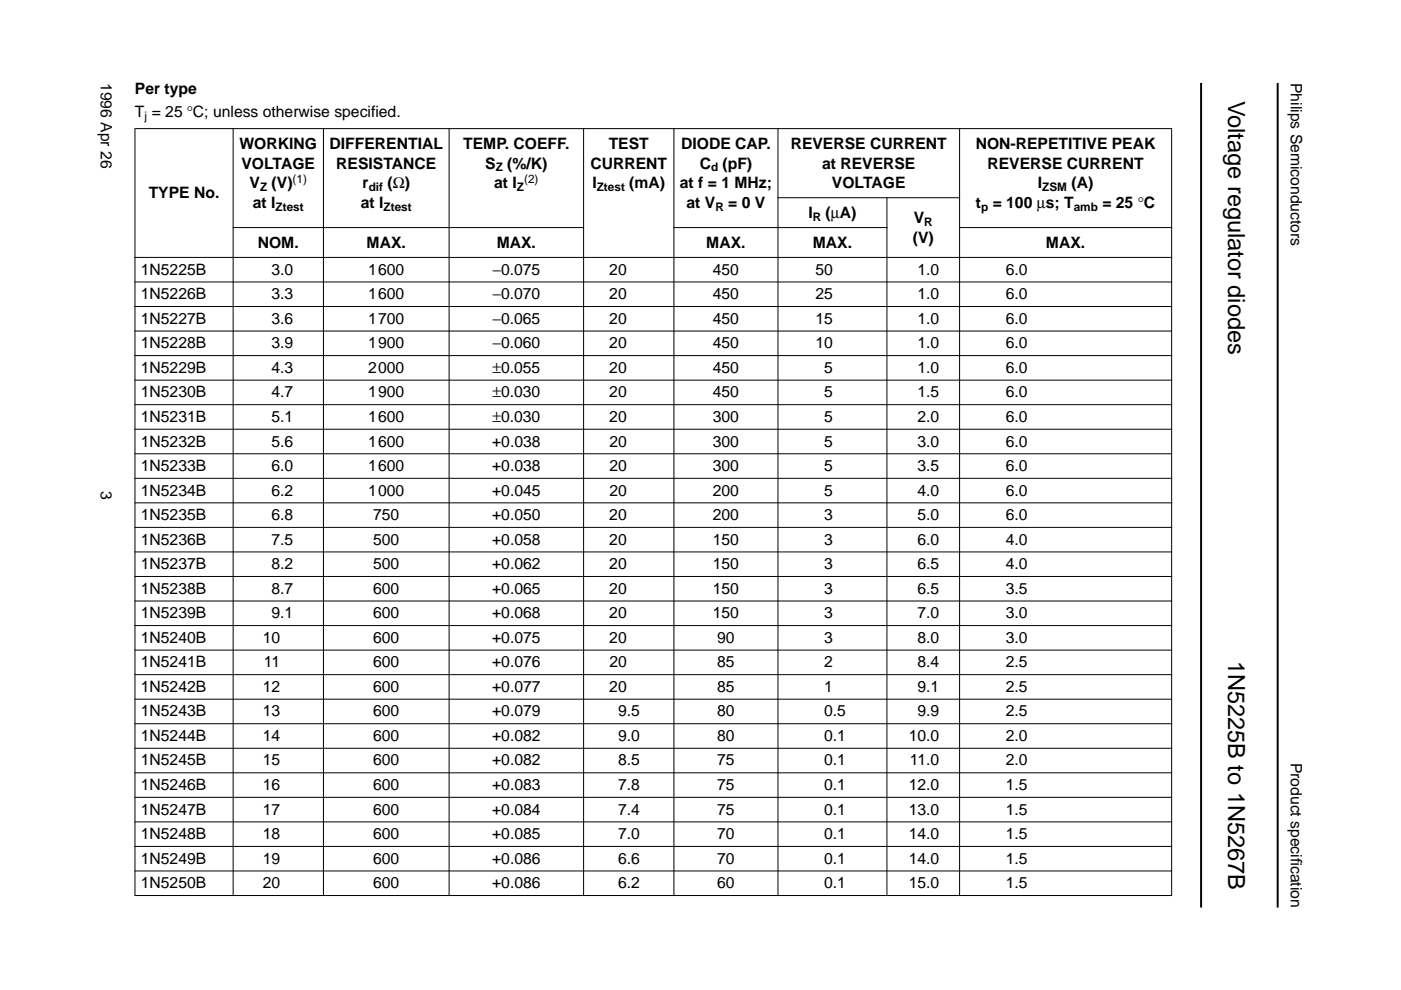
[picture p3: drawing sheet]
<svg xmlns="http://www.w3.org/2000/svg" width="297mm" height="210mm" viewBox="0 0 297 210" stroke-linecap="round" stroke-linejoin="round" font-family="sans-serif">
<defs><g id="words">
<g font-size="5">
<text x="260.4" y="21.3" transform="rotate(90 260.4 21.3)">Voltage regulator diodes</text>
<text x="260.4" y="140.1" transform="rotate(90 260.4 140.1)">1N5225B to 1N5267B</text>
</g>
<g font-size="3.3">
<text x="21.4" y="17.6" transform="rotate(90 21.4 17.6)">1996 Apr 26</text>
<text x="273.7" y="17.6" transform="rotate(90 273.7 17.6)">Philips Semiconductors</text>
<text x="28.6" y="20">Per type</text>
<text x="28.6" y="24.8">T = 25 °C; unless otherwise specified.</text>
<text x="50.8" y="31.6">WORKING</text>
<text x="51.2" y="35.7">VOLTAGE</text>
<text x="69.9" y="31.6">DIFFERENTIAL</text>
<text x="71.3" y="35.7">RESISTANCE</text>
<text x="98.2" y="31.6">TEMP. COEFF.</text>
<text x="102.9" y="35.7">S</text>
<text x="107.6" y="35.7">(%/K)</text>
<text x="125.2" y="35.7">CURRENT</text>
<text x="129.1" y="31.6">TEST</text>
<text x="144.4" y="31.6">DIODE CAP.</text>
<text x="148.3" y="35.7">C</text>
<text x="153.2" y="35.7">(pF)</text>
<text x="167.6" y="31.6">REVERSE CURRENT</text>
<text x="174.3" y="35.7">at REVERSE</text>
<text x="206.9" y="31.6">NON-REPETITIVE PEAK</text>
<text x="209.4" y="35.7">REVERSE CURRENT</text>
<text x="52.9" y="39.9">V</text>
<text x="57.6" y="39.9">(V)</text>
<text x="76.9" y="39.9">r</text>
<text x="82.1" y="39.9">(Ω)</text>
<text x="104.8" y="39.9">at I</text>
<text x="125.6" y="39.9">I</text>
<text x="133.4" y="39.9">(mA)</text>
<text x="144.2" y="39.9">at f = 1 MHz;</text>
<text x="176.4" y="39.9">VOLTAGE</text>
<text x="220.1" y="39.9">I</text>
<text x="227.2" y="39.9">(A)</text>
<text x="31.5" y="42.1">TYPE No.</text>
<text x="53.6" y="44.1">at I</text>
<text x="76.5" y="44.1">at I</text>
<text x="145.6" y="44.1">at V</text>
<text x="154.4" y="44.1">= 0 V</text>
<text x="171.4" y="46.2">I</text>
<text x="175.1" y="46.2">(µA)</text>
<text x="193.7" y="47.3">V</text>
<text x="206.9" y="44.1">t</text>
<text x="210.5" y="44.1">= 100 µs; T</text>
<text x="233.7" y="44.1">= 25 °C</text>
<text x="54.7" y="52.6">NOM.</text>
<text x="77.7" y="52.6">MAX.</text>
<text x="105.3" y="52.6">MAX.</text>
<text x="149.7" y="52.6">MAX.</text>
<text x="172.3" y="52.6">MAX.</text>
<text x="193.5" y="51.5">(V)</text>
<text x="221.8" y="52.6">MAX.</text>
<text x="29.9" y="58.3">1N5225B</text>
<text x="57.6" y="58.3">3.0</text>
<text x="78.1" y="58.3">1600</text>
<text x="104.4" y="58.3">−0.075</text>
<text x="129.2" y="58.3">20</text>
<text x="151.1" y="58.3">450</text>
<text x="172.9" y="58.3">50</text>
<text x="194.5" y="58.3">1.0</text>
<text x="213.3" y="58.3">6.0</text>
<text x="29.9" y="63.5">1N5226B</text>
<text x="57.6" y="63.5">3.3</text>
<text x="78.1" y="63.5">1600</text>
<text x="104.4" y="63.5">−0.070</text>
<text x="129.2" y="63.5">20</text>
<text x="151.1" y="63.5">450</text>
<text x="172.9" y="63.5">25</text>
<text x="194.5" y="63.5">1.0</text>
<text x="213.3" y="63.5">6.0</text>
<text x="29.9" y="68.7">1N5227B</text>
<text x="57.6" y="68.7">3.6</text>
<text x="78.1" y="68.7">1700</text>
<text x="104.4" y="68.7">−0.065</text>
<text x="129.2" y="68.7">20</text>
<text x="151.1" y="68.7">450</text>
<text x="172.9" y="68.7">15</text>
<text x="194.5" y="68.7">1.0</text>
<text x="213.3" y="68.7">6.0</text>
<text x="29.9" y="73.9">1N5228B</text>
<text x="57.6" y="73.9">3.9</text>
<text x="78.1" y="73.9">1900</text>
<text x="104.4" y="73.9">−0.060</text>
<text x="129.2" y="73.9">20</text>
<text x="151.1" y="73.9">450</text>
<text x="172.9" y="73.9">10</text>
<text x="194.5" y="73.9">1.0</text>
<text x="213.3" y="73.9">6.0</text>
<text x="29.9" y="79.1">1N5229B</text>
<text x="57.6" y="79.1">4.3</text>
<text x="78.1" y="79.1">2000</text>
<text x="104.4" y="79.1">±0.055</text>
<text x="129.2" y="79.1">20</text>
<text x="151.1" y="79.1">450</text>
<text x="174.7" y="79.1">5</text>
<text x="194.5" y="79.1">1.0</text>
<text x="213.3" y="79.1">6.0</text>
<text x="29.9" y="84.3">1N5230B</text>
<text x="29.9" y="89.5">1N5231B</text>
<text x="57.6" y="84.3">4.7</text>
<text x="57.6" y="89.5">5.1</text>
<text x="78.1" y="84.3">1900</text>
<text x="78.1" y="89.5">1600</text>
<text x="104.4" y="84.3">±0.030</text>
<text x="104.4" y="89.5">±0.030</text>
<text x="129.2" y="84.3">20</text>
<text x="129.2" y="89.5">20</text>
<text x="151.1" y="84.3">450</text>
<text x="151.1" y="89.5">300</text>
<text x="174.7" y="84.3">5</text>
<text x="174.7" y="89.5">5</text>
<text x="194.5" y="84.3">1.5</text>
<text x="194.5" y="89.5">2.0</text>
<text x="213.3" y="84.3">6.0</text>
<text x="213.3" y="89.5">6.0</text>
<text x="29.9" y="94.7">1N5232B</text>
<text x="57.6" y="94.7">5.6</text>
<text x="78.1" y="94.7">1600</text>
<text x="104.3" y="94.7">+0.038</text>
<text x="129.2" y="94.7">20</text>
<text x="151.1" y="94.7">300</text>
<text x="174.8" y="94.7">5</text>
<text x="194.5" y="94.7">3.0</text>
<text x="213.3" y="94.7">6.0</text>
<text x="29.9" y="99.9">1N5233B</text>
<text x="57.6" y="99.9">6.0</text>
<text x="78.1" y="99.9">1600</text>
<text x="104.3" y="99.9">+0.038</text>
<text x="129.2" y="99.9">20</text>
<text x="151.1" y="99.9">300</text>
<text x="174.8" y="99.9">5</text>
<text x="194.5" y="99.9">3.5</text>
<text x="213.3" y="99.9">6.0</text>
<text x="21.4" y="104.1" transform="rotate(90 21.4 104.1)">3</text>
<text x="29.9" y="105.1">1N5234B</text>
<text x="57.6" y="105.1">6.2</text>
<text x="78.1" y="105.1">1000</text>
<text x="104.3" y="105.1">+0.045</text>
<text x="129.2" y="105.1">20</text>
<text x="151.1" y="105.1">200</text>
<text x="174.8" y="105.1">5</text>
<text x="194.5" y="105.1">4.0</text>
<text x="213.3" y="105.1">6.0</text>
<text x="29.9" y="110.3">1N5235B</text>
<text x="57.6" y="110.3">6.8</text>
<text x="79.1" y="110.3">750</text>
<text x="104.3" y="110.3">+0.050</text>
<text x="129.2" y="110.3">20</text>
<text x="151.1" y="110.3">200</text>
<text x="174.7" y="110.3">3</text>
<text x="194.5" y="110.3">5.0</text>
<text x="213.3" y="110.3">6.0</text>
<text x="29.9" y="115.5">1N5236B</text>
<text x="57.6" y="115.5">7.5</text>
<text x="79.1" y="115.5">500</text>
<text x="104.3" y="115.5">+0.058</text>
<text x="129.2" y="115.5">20</text>
<text x="151.1" y="115.5">150</text>
<text x="174.7" y="115.5">3</text>
<text x="194.5" y="115.5">6.0</text>
<text x="213.3" y="115.5">4.0</text>
<text x="29.9" y="120.7">1N5237B</text>
<text x="29.9" y="125.9">1N5238B</text>
<text x="57.6" y="120.7">8.2</text>
<text x="57.6" y="125.9">8.7</text>
<text x="79.1" y="120.7">500</text>
<text x="79.1" y="125.9">600</text>
<text x="104.3" y="120.7">+0.062</text>
<text x="104.3" y="125.9">+0.065</text>
<text x="129.2" y="120.7">20</text>
<text x="129.2" y="125.9">20</text>
<text x="151.1" y="120.7">150</text>
<text x="151.1" y="125.9">150</text>
<text x="174.7" y="120.7">3</text>
<text x="174.7" y="125.9">3</text>
<text x="194.5" y="120.7">6.5</text>
<text x="194.5" y="125.9">6.5</text>
<text x="213.3" y="120.7">4.0</text>
<text x="213.3" y="125.9">3.5</text>
<text x="29.9" y="131.1">1N5239B</text>
<text x="57.6" y="131.1">9.1</text>
<text x="79.1" y="131.1">600</text>
<text x="104.3" y="131.1">+0.068</text>
<text x="129.2" y="131.1">20</text>
<text x="151.1" y="131.1">150</text>
<text x="174.7" y="131.1">3</text>
<text x="194.5" y="131.1">7.0</text>
<text x="213.3" y="131.1">3.0</text>
<text x="29.9" y="136.3">1N5240B</text>
<text x="55.7" y="136.3">10</text>
<text x="79.1" y="136.3">600</text>
<text x="104.3" y="136.3">+0.075</text>
<text x="129.2" y="136.3">20</text>
<text x="152.1" y="136.3">90</text>
<text x="174.8" y="136.3">3</text>
<text x="194.5" y="136.3">8.0</text>
<text x="213.3" y="136.3">3.0</text>
<text x="29.9" y="141.5">1N5241B</text>
<text x="56" y="141.5">11</text>
<text x="79.1" y="141.5">600</text>
<text x="104.3" y="141.5">+0.076</text>
<text x="129.2" y="141.5">20</text>
<text x="152.1" y="141.5">85</text>
<text x="174.8" y="141.5">2</text>
<text x="194.5" y="141.5">8.4</text>
<text x="213.3" y="141.5">2.5</text>
<text x="29.9" y="146.7">1N5242B</text>
<text x="55.7" y="146.7">12</text>
<text x="79.1" y="146.7">600</text>
<text x="104.3" y="146.7">+0.077</text>
<text x="129.2" y="146.7">20</text>
<text x="152.1" y="146.7">85</text>
<text x="174.8" y="146.7">1</text>
<text x="194.5" y="146.7">9.1</text>
<text x="213.3" y="146.7">2.5</text>
<text x="29.9" y="151.9">1N5243B</text>
<text x="55.7" y="151.9">13</text>
<text x="79.1" y="151.9">600</text>
<text x="104.3" y="151.9">+0.079</text>
<text x="131" y="151.9">9.5</text>
<text x="152.1" y="151.9">80</text>
<text x="174.8" y="151.9">0.5</text>
<text x="194.5" y="151.9">9.9</text>
<text x="213.3" y="151.9">2.5</text>
<text x="29.9" y="157.1">1N5244B</text>
<text x="55.7" y="157.1">14</text>
<text x="79.1" y="157.1">600</text>
<text x="104.3" y="157.1">+0.082</text>
<text x="131" y="157.1">9.0</text>
<text x="152.1" y="157.1">80</text>
<text x="174.8" y="157.1">0.1</text>
<text x="192.7" y="157.1">10.0</text>
<text x="213.3" y="157.1">2.0</text>
<text x="273.7" y="161.7" transform="rotate(90 273.7 161.7)">Product specif</text>
<text x="29.9" y="162.3">1N5245B</text>
<text x="29.9" y="167.5">1N5246B</text>
<text x="55.7" y="162.3">15</text>
<text x="55.7" y="167.5">16</text>
<text x="79.1" y="162.3">600</text>
<text x="79.1" y="167.5">600</text>
<text x="104.3" y="162.3">+0.082</text>
<text x="104.3" y="167.5">+0.083</text>
<text x="131" y="162.3">8.5</text>
<text x="131" y="167.5">7.8</text>
<text x="152.1" y="162.3">75</text>
<text x="152.1" y="167.5">75</text>
<text x="174.8" y="162.3">0.1</text>
<text x="174.8" y="167.5">0.1</text>
<text x="192.7" y="167.5">12.0</text>
<text x="192.9" y="162.3">11.0</text>
<text x="213.3" y="167.5">1.5</text>
<text x="213.3" y="162.3">2.0</text>
<text x="29.9" y="172.7">1N5247B</text>
<text x="55.7" y="172.7">17</text>
<text x="79.1" y="172.7">600</text>
<text x="104.3" y="172.7">+0.084</text>
<text x="131" y="172.7">7.4</text>
<text x="152.1" y="172.7">75</text>
<text x="174.8" y="172.7">0.1</text>
<text x="192.7" y="172.7">13.0</text>
<text x="213.3" y="172.7">1.5</text>
<text x="29.9" y="177.9">1N5248B</text>
<text x="55.7" y="177.9">18</text>
<text x="79.1" y="177.9">600</text>
<text x="104.3" y="177.9">+0.085</text>
<text x="131" y="177.9">7.0</text>
<text x="152.1" y="177.9">70</text>
<text x="174.8" y="177.9">0.1</text>
<text x="192.7" y="177.9">14.0</text>
<text x="213.3" y="177.9">1.5</text>
<text x="29.9" y="183.1">1N5249B</text>
<text x="55.7" y="183.1">19</text>
<text x="79.1" y="183.1">600</text>
<text x="104.3" y="183.1">+0.086</text>
<text x="131" y="183.1">6.6</text>
<text x="152.1" y="183.1">70</text>
<text x="174.8" y="183.1">0.1</text>
<text x="192.7" y="183.1">14.0</text>
<text x="213.3" y="183.1">1.5</text>
<text x="273.7" y="181.9" transform="rotate(90 273.7 181.9)">ication</text>
<text x="29.9" y="188.3">1N5250B</text>
<text x="55.7" y="188.3">20</text>
<text x="79.1" y="188.3">600</text>
<text x="104.3" y="188.3">+0.086</text>
<text x="131" y="188.3">6.2</text>
<text x="152.1" y="188.3">60</text>
<text x="174.8" y="188.3">0.1</text>
<text x="192.7" y="188.3">15.0</text>
<text x="213.3" y="188.3">1.5</text>
</g>
<g font-size="2.5">
<text x="30.7" y="25.4">j</text>
<text x="55.1" y="40.5">Z</text>
<text x="62" y="38.9">(1)</text>
<text x="78.2" y="40.5">dif</text>
<text x="105.1" y="36.3">Z</text>
<text x="109.6" y="40.5">Z</text>
<text x="111.1" y="38.9">(2)</text>
<text x="126.5" y="40.5">Ztest</text>
<text x="150.7" y="36.3">d</text>
<text x="221" y="40.5">ZSM</text>
<text x="58.4" y="44.7">Ztest</text>
<text x="81.3" y="44.7">Ztest</text>
<text x="151.7" y="44.7">R</text>
<text x="172.3" y="46.8">R</text>
<text x="196" y="47.9">R</text>
<text x="208" y="44.7">p</text>
<text x="227.7" y="44.7">amb</text>
</g>
</g></defs>
<path d="M254.7 17.6v174.8M270.9 17.6v174.8" fill="none" stroke="#000" stroke-width=".42"/>
<g fill="#000" stroke="#000" stroke-width=".21">
<path d="M28.5 27.3h220zM49.3 48.3h74.5zM142.8 48.3h45.4zM164.8 41.9h38.8zM203.3 48.3h45.2zM28.5 54.6h220zM28.5 59.8h220zM28.5 65h220zM28.5 70.2h220zM28.5 75.4h220zM28.5 80.6h220zM28.5 85.8h220z"/>
<path d="M28.5 91h220zM28.5 96.2h220zM28.5 101.4h220zM28.5 106.6h220zM28.5 111.8h220zM28.5 117h220zM28.5 122.2h220zM28.5 127.4h220zM28.5 132.6h220zM28.5 137.8h220zM28.5 143h220zM28.5 148.2h220z"/>
<path d="M28.5 153.4h220zM28.5 158.6h220zM28.5 163.9h220zM28.5 169.1h220zM28.5 174.3h220zM28.5 179.5h220zM28.6 27.4v162.4zM49.4 27.2v162.8zM68.6 27.2v162.8zM95.2 27.2v162.8zM123.7 27.2v162.8zM142.9 27.2v162.8z"/>
<path d="M164.9 27.2v162.8zM188 41.8v148.2zM203.5 27.2v162.8zM248.4 27.4v162.4zM28.5 184.7h220zM28.5 189.9h220z"/>
</g>
<use href="#words"/>
</svg>
